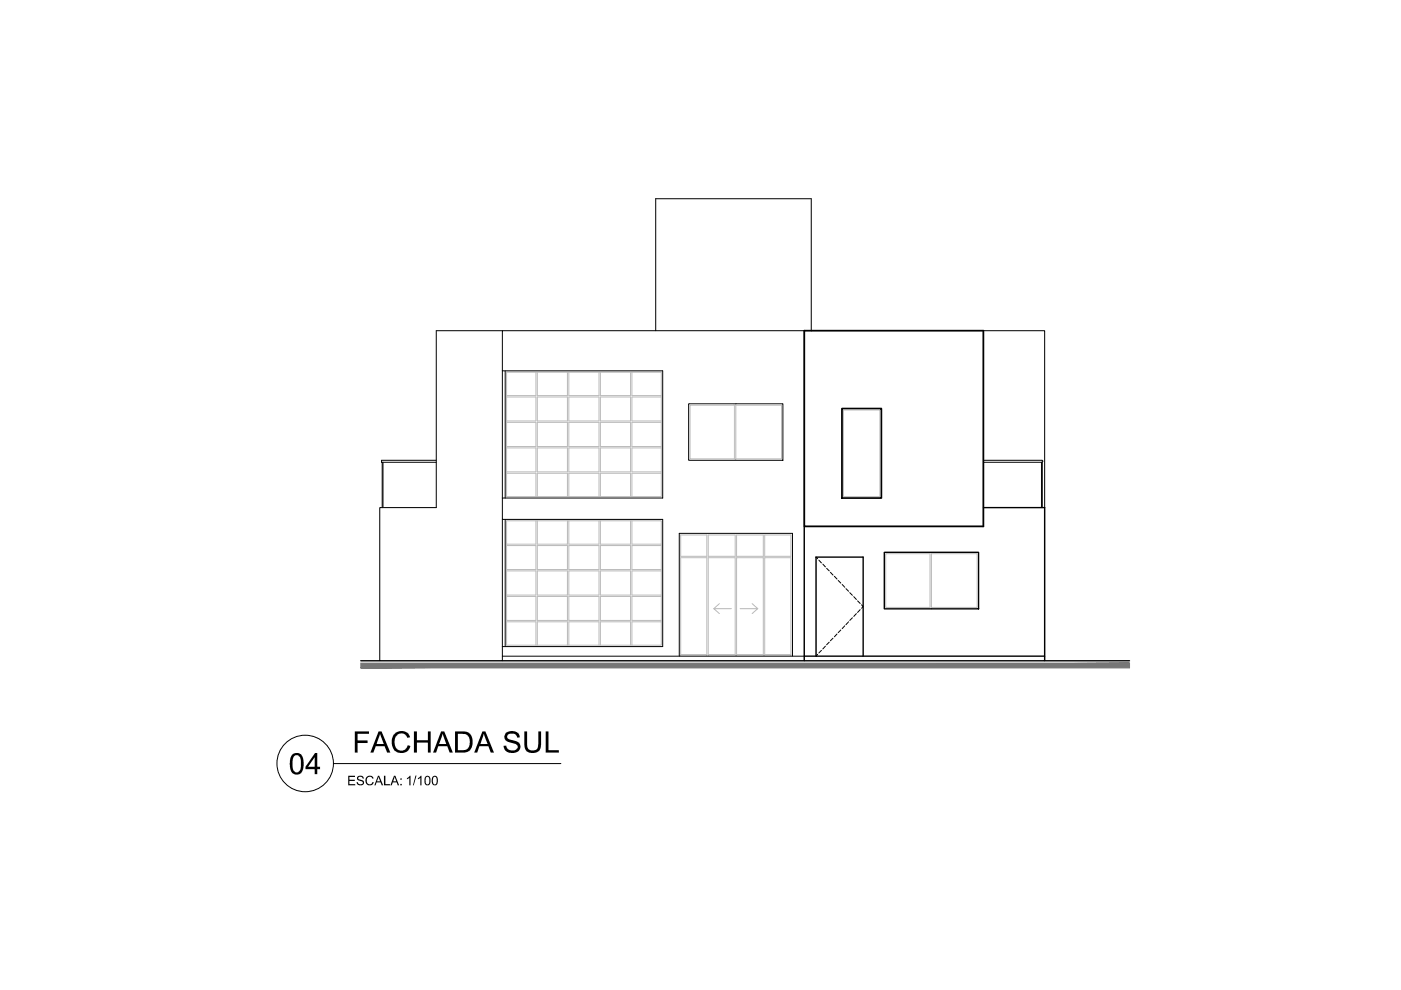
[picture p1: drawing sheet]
<svg xmlns="http://www.w3.org/2000/svg" width="297mm" height="210mm" viewBox="0 0 297 210" stroke-linecap="round" stroke-linejoin="round" font-family="sans-serif">
<defs><g id="words">
<g font-size="6.3">
<text x="74.7" y="159.6">FACHADA SUL</text>
<text x="61.2" y="164.1">04</text>
</g>
<text font-size="2.8" x="73.6" y="166.5">ESCALA: 1/100</text>
</g></defs>
<!-- layer: ARQ_CINZA 04 -->
<g fill="none" stroke="#bababa" stroke-width=".21">
<path d="M107.4 78.9h32.8v26.4h-32.8zM113.6 78.9v5h-6.2M113.9 78.9v5h6.4v-5M120.6 78.9v5h6.4v-5M127.3 78.9v5h6.4v-5M134 78.9v5h6.2M107.4 84.2h6.2v5.1h-6.2M107.4 89.5h6.2v5.2h-6.2M107.4 95h6.2v5h-6.2M113.9 84.2h6.4v5.1h-6.4zM113.9 89.5h6.4v5.2h-6.4zM113.9 95h6.4v5h-6.4z"/>
<path d="M120.6 95h6.4v5h-6.4zM120.6 84.2h6.4v5.1h-6.4zM120.6 89.5h6.4v5.2h-6.4zM127.3 95h6.4v5h-6.4zM127.3 89.5h6.4v5.2h-6.4zM127.3 84.2h6.4v5.1h-6.4zM140.2 95h-6.2v5h6.2M140.2 89.5h-6.2v5.2h6.2M140.2 84.2h-6.2v5.1h6.2M146.3 85.9h9.4v11.4h-9.4zM156 85.9h9.7v11.4h-9.7M156 85.6v12"/>
<path d="M178.8 86.9h7.8v18.4h-7.8zM107.4 110.4h32.8v26.4h-32.8zM107.4 100.3h6.2v5M107.4 115.7h6.2v5h-6.2M113.6 110.4v5h-6.2M113.9 105.3v-5h6.4v5M113.9 110.4v5h6.4v-5M113.9 115.7h6.4v5h-6.4zM120.6 105.3v-5h6.4v5M120.6 110.4v5h6.4v-5M120.6 115.7h6.4v5h-6.4zM127.3 105.3v-5h6.4v5"/>
<path d="M127.3 110.4v5h6.4v-5M127.3 115.7h6.4v5h-6.4zM134 110.4v5h6.2M140.2 100.3h-6.2v5M140.2 115.7h-6.2v5h6.2M144.3 113.4h5.6v4.6h-5.6zM150.2 113.4h5.7v4.6h-5.7zM156.2 113.4h5.6v4.6h-5.6zM162.1 113.4h5.6v4.6h-5.6zM187.8 117.4h9.4v11.4h-9.4zM197.5 117.4h9.7v11.4h-9.7M197.5 117.1v12"/>
<path d="M107.4 121h6.2v5.2h-6.2M107.4 126.5h6.2v5h-6.2M107.4 131.8h6.2v5M113.9 121h6.4v5.2h-6.4zM113.9 126.5h6.4v5h-6.4zM113.9 136.8v-5h6.4v5M120.6 121h6.4v5.2h-6.4zM120.6 126.5h6.4v5h-6.4zM120.6 136.8v-5h6.4v5M127.3 121h6.4v5.2h-6.4zM127.3 126.5h6.4v5h-6.4zM127.3 136.8v-5h6.4v5"/>
<path d="M140.2 121h-6.2v5.2h6.2M140.2 126.5h-6.2v5h6.2M140.2 131.8h-6.2v5M144.3 138.8h5.6M144.3 139.1v-20.8h5.6v20.8M150.2 138.8h5.7M150.2 139.1v-20.8h5.7v20.8M152.5 128l-1.2 1M155.1 129h-3.8l1.2 1.1M156.2 138.8h5.6M156.2 139.1v-20.8h5.6v20.8M156.9 129h3.8l-1.2 1.1"/>
<path d="M159.5 128l1.2 1M162.1 138.8h5.6M162.1 139.1v-20.8h5.6v20.8"/>
</g>
<!-- layer: ARQ_VISTA 02 -->
<path d="M107.1 78.6v27M170.5 70.1h-64v8.5h34v27h-34v4.5h34v27h-34v3M146 85.6h20v12h-20zM107.1 110.1v27M106.5 139.1h64M144 139.1v-26h24v26" fill="none" stroke="#000" stroke-width=".21"/>
<!-- layer: ARQ_VISTA 03 -->
<path d="M170.5 111.6v28.5M187.5 117.1h20v12h-20zM208.5 107.6h13v32.5M170.5 139.1h51M173 139.1v-21h10v21M76.5 140.1h163" fill="none" stroke="#000" stroke-width=".3"/>
<!-- layer: ARQ_CINZA 02 -->
<path d="M76.5 140.6v1l163-1zM76.5 141.6l163-1v1z" fill="#767676" stroke="#767676" stroke-width=".21"/>
<!-- layer: ARQ_VISTA 01 -->
<path d="M106.5 70.1h-14v37.5h-12v32.5M106.5 78.6v27M139 70.1v-28h33v28M208.5 70.1h13v37.5M81 98v9.6M81.2 98v9.6M92.5 97.6h-11.6v.4h11.6M106.5 110.1v27" fill="none" stroke="#000" stroke-width=".21"/>
<!-- layer: SIMB_02 -->
<g fill="none" stroke="#000" stroke-width=".21">
<path d="M70.7 161.9h48.2"/>
<circle cx="64.7" cy="161.9" r="6"/>
</g>
<!-- layer: ARQ_METAL CT -->
<path d="M208.5 97.6h12.4M208.5 98h12.4M220.8 98v9.6M220.9 97.6l.2 .2-.2 .2M221 98v9.6" fill="none" stroke="#000" stroke-width=".21"/>
<!-- layer: ARQ_ALV CT -->
<path d="M170.5 70.1h38v41.5h-38zM178.5 86.6h8.4v19h-8.4z" fill="none" stroke="#000" stroke-width=".38"/>
<!-- layer: ARQ_PROJ INF -->
<g fill="none" stroke="#000" stroke-width=".21">
<path d="M173 118.1l.4 .4M173.6 118.8l.6 .6M174.5 119.6l.5 .6M173.4 138.7l-.4 .4M174.2 137.9l-.6 .5M175 137l-.5 .6M175.3 120.5l.5 .5M175.8 136.2l-.5 .5M176.1 121.3l.5 .6M176.6 135.3l-.5 .6M176.9 122.2l.6 .6M177.5 134.4l-.6 .6"/>
<path d="M177.7 123.1l.6 .5M178.3 133.6l-.6 .5M178.6 123.9l.5 .6M179.1 132.7l-.5 .6M179.4 124.8l.5 .6M179.9 131.8l-.5 .6M180.2 125.7l.5 .5M180.7 131l-.5 .5M181 126.5l.6 .6M181.6 130.1l-.6 .6M181.8 127.4l.6 .5M182.4 129.3l-.6 .6"/>
<path d="M182.7 128.2l.3 .4-.3 .4"/>
</g>
<use href="#words"/>
</svg>
